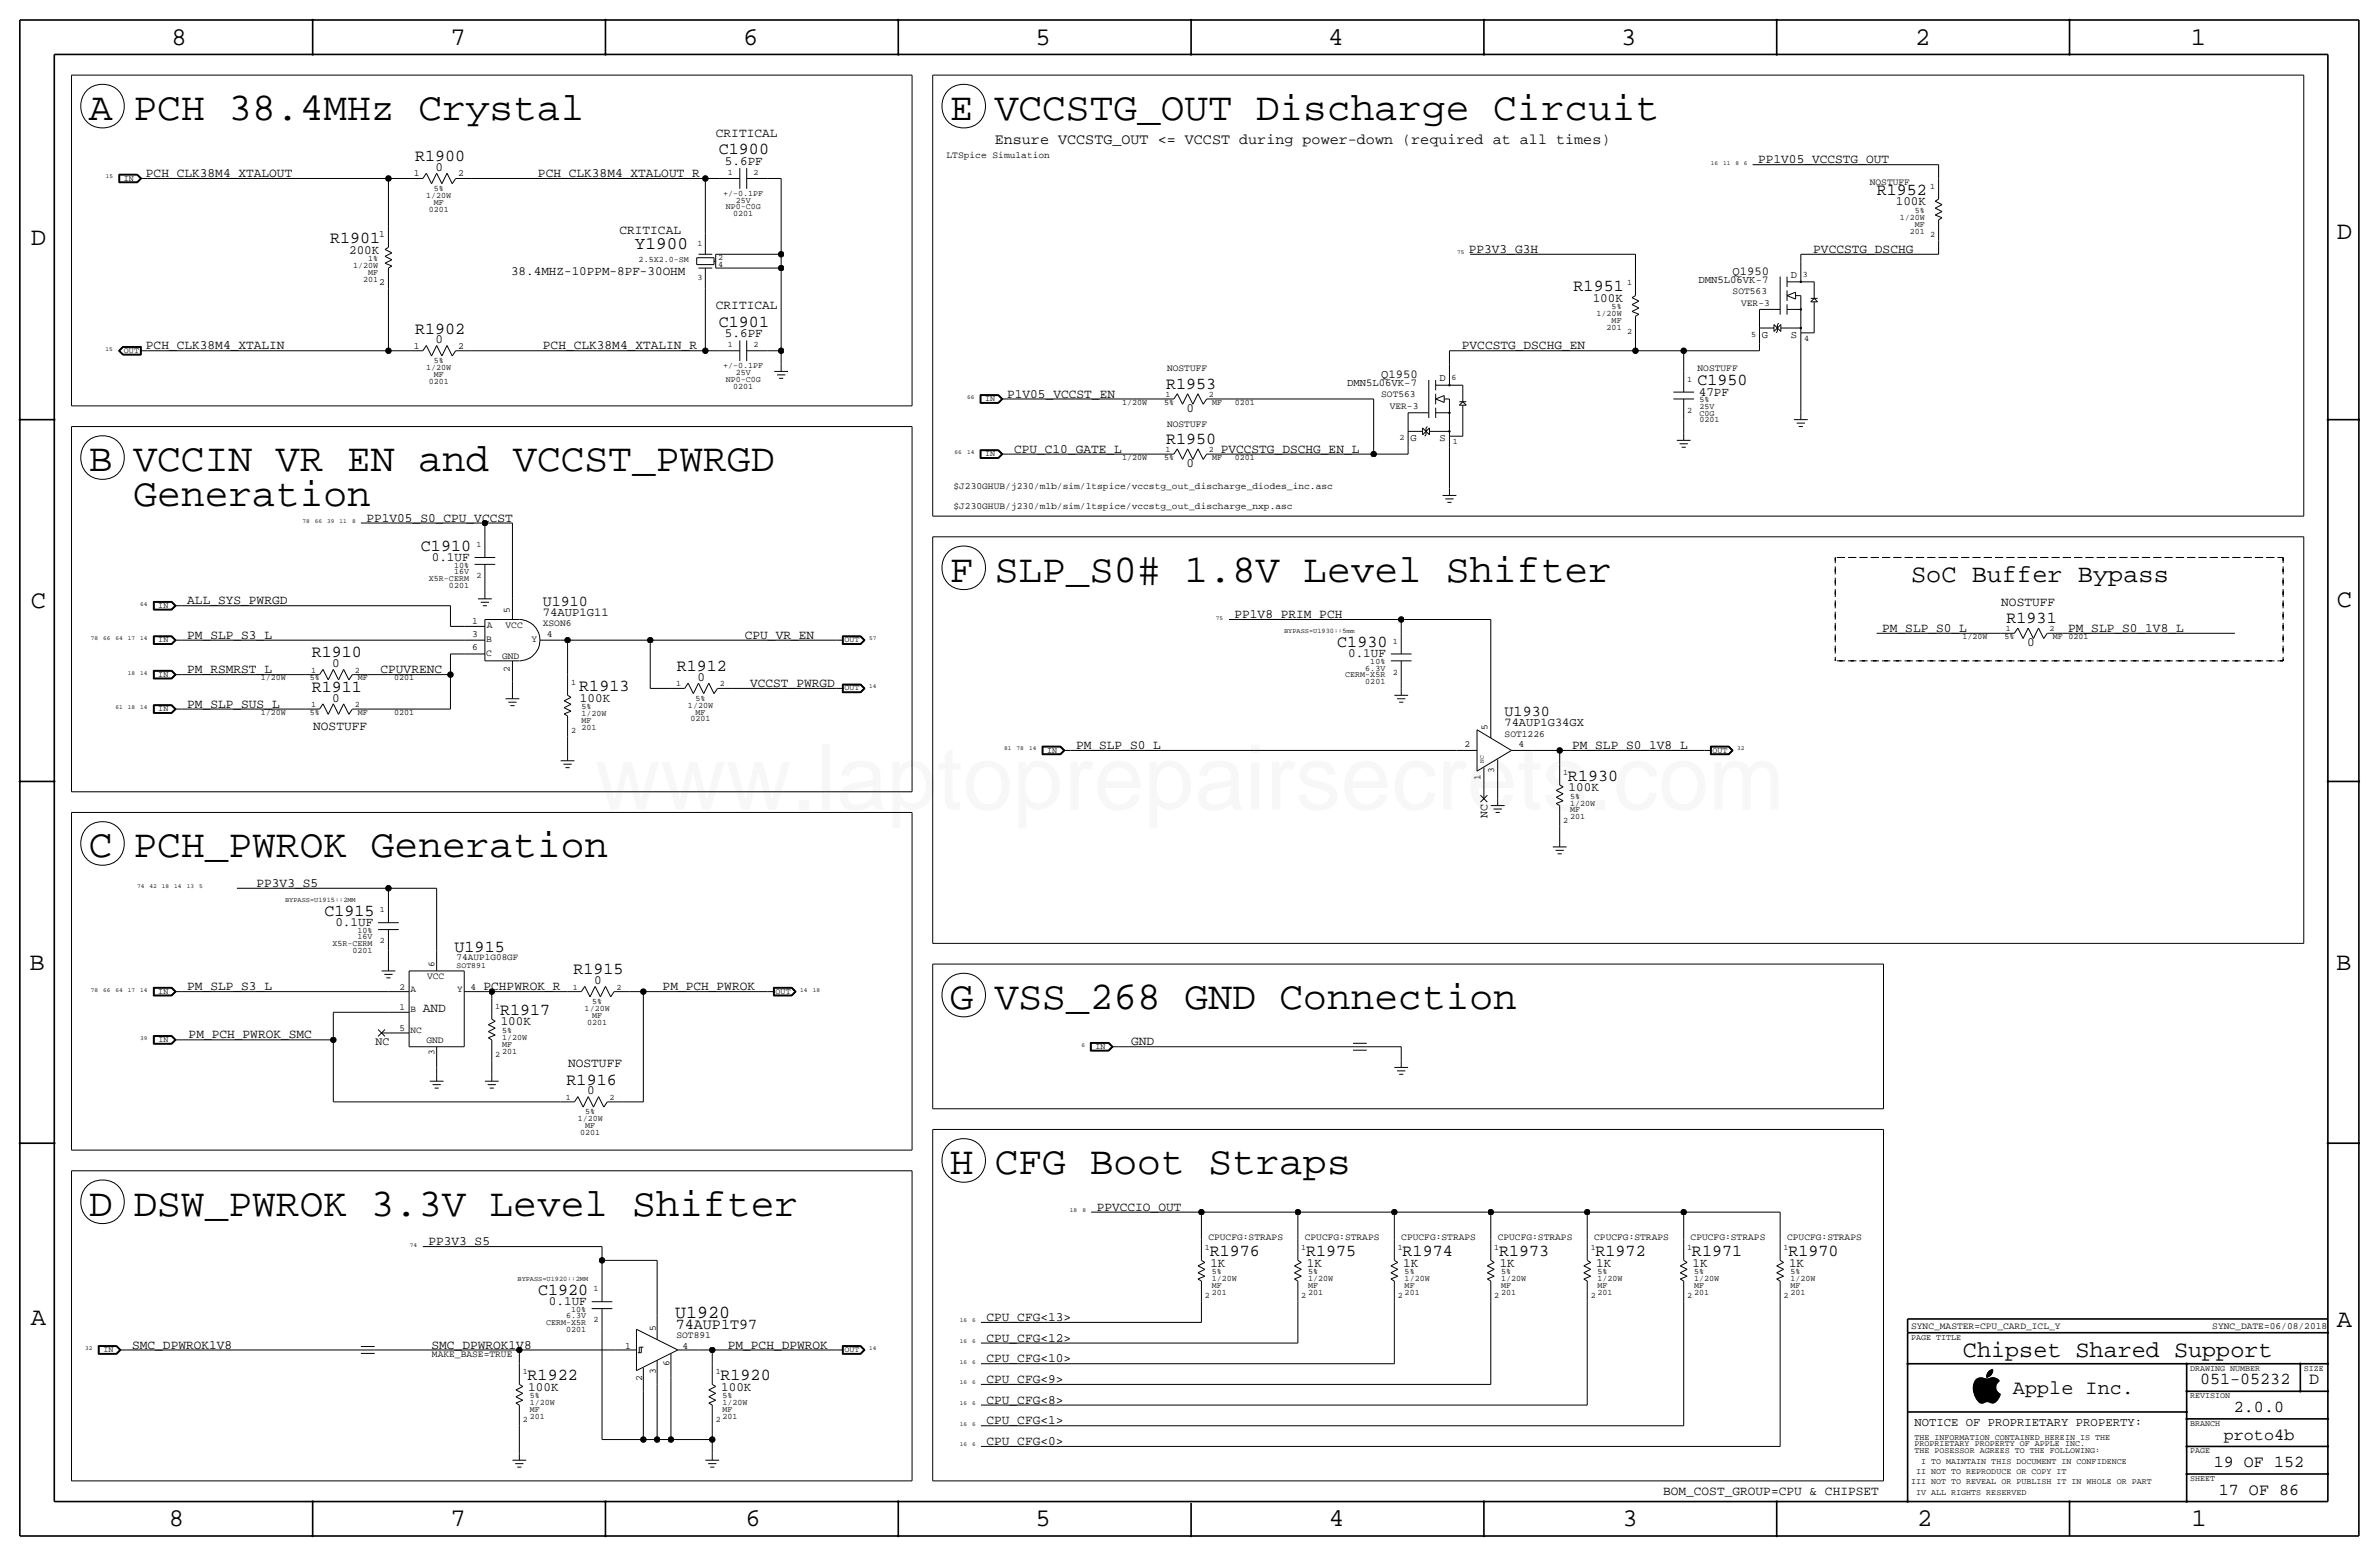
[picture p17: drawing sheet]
<svg xmlns="http://www.w3.org/2000/svg" width="877mm" height="574mm" viewBox="0 0 877 574" stroke-linecap="round" stroke-linejoin="round" font-family="sans-serif">
<defs><g id="words">
<text font-size="33.5" fill="#f00" x="219.3" y="298.4">www.laptoprepairsecrets.com</text>
<g font-size="14.6">
<text x="32.7" y="44.2">A PCH 38.4MHz Crystal</text>
<text x="350.2" y="44.2">E VCCSTG_OUT Discharge Circuit</text>
<text x="32.7" y="173.7">B VCCIN VR EN and VCCST_PWRGD</text>
<text x="49.2" y="186.4">Generation</text>
<text x="350.2" y="214.4">F SLP_S0# 1.8V Level Shifter</text>
<text x="32.7" y="316">C PCH_PWROK Generation</text>
<text x="350.2" y="371.9">G VSS_268 GND Connection</text>
<text x="350.2" y="432.8">H CFG Boot Straps</text>
<text x="32.7" y="448.1">D DSW_PWROK 3.3V Level Shifter</text>
</g>
<g font-size="9.4">
<text x="63.2" y="16.5">8</text>
<text x="166.1" y="16.5">7</text>
<text x="274" y="16.5">6</text>
<text x="381.7" y="16.5">5</text>
<text x="489.7" y="16.5">4</text>
<text x="597.6" y="16.5">3</text>
<text x="706.1" y="16.5">2</text>
<text x="807.7" y="16.5">1</text>
<text x="861.5" y="88.1">D</text>
<text x="11.4" y="90.4">D</text>
<text x="11.4" y="224.3">C</text>
<text x="861.5" y="223.8">C</text>
<text x="10.9" y="357.6">B</text>
<text x="861.3" y="357.4">B</text>
<text x="11.4" y="488.4">A</text>
<text x="861.5" y="489.2">A</text>
<text x="62.2" y="562.6">8</text>
<text x="166.1" y="562.6">7</text>
<text x="274.8" y="562.6">6</text>
<text x="381.7" y="562.6">5</text>
<text x="489.9" y="562.6">4</text>
<text x="598.1" y="562.6">3</text>
<text x="706.8" y="562.6">2</text>
<text x="807.9" y="562.6">1</text>
</g>
<text font-size="9.3" x="704.5" y="214.4">SoC Buffer Bypass</text>
<text font-size="8.6" x="723.7" y="500.1">Chipset Shared Support</text>
<text font-size="7.4" x="742.1" y="513.9">Apple Inc.</text>
<text font-size="6.8" x="248.9" y="485.9">U1920</text>
<text font-size="6.5" x="234" y="91.7">Y1900</text>
<g font-size="6.2">
<text x="153" y="59.4">R1900</text>
<text x="265" y="56.9">C1900</text>
<text x="691.9" y="71.9">R1952</text>
<text x="121.7" y="89.7">R1901</text>
<text x="580.1" y="107.4">R1951</text>
<text x="153" y="122.9">R1902</text>
<text x="265" y="120.4">C1901</text>
<text x="429.9" y="143.2">R1953</text>
<text x="625.8" y="142">C1950</text>
<text x="429.9" y="163.6">R1950</text>
<text x="155.2" y="202.9">C1910</text>
<text x="739.8" y="229.6">R1931</text>
<text x="493" y="238.5">C1930</text>
<text x="114.9" y="242.3">R1910</text>
<text x="249.5" y="247.4">R1912</text>
<text x="114.9" y="255">R1911</text>
<text x="213.6" y="254.8">R1913</text>
<text x="578.1" y="287.8">R1930</text>
<text x="119.6" y="337.6">C1915</text>
<text x="167.6" y="350.8">U1915</text>
<text x="211.4" y="359.2">R1915</text>
<text x="184.4" y="374.1">R1917</text>
<text x="208.9" y="399.8">R1916</text>
<text x="446" y="463">R1976</text>
<text x="481.5" y="463">R1975</text>
<text x="517.1" y="463">R1974</text>
<text x="552.7" y="463">R1973</text>
<text x="588.2" y="463">R1972</text>
<text x="623.8" y="463">R1971</text>
<text x="659.3" y="463">R1970</text>
<text x="198.4" y="477.3">C1920</text>
<text x="194.5" y="508.8">R1922</text>
<text x="265.6" y="508.8">R1920</text>
<text x="811.1" y="510.3">051-05232</text>
<text x="851.3" y="510.3">D</text>
<text x="823.6" y="520.4">2.0.0</text>
<text x="819.9" y="530.6">proto4b</text>
<text x="816.2" y="540.8">19 OF 152</text>
<text x="818" y="550.9">17 OF 86</text>
</g>
<g font-size="5.6">
<text x="366.7" y="53.1">Ensure VCCSTG_OUT &lt;= VCCST during power-down (required at all times)</text>
<text x="200.1" y="223.3">U1910</text>
<text x="554.7" y="263.9">U1930</text>
<text x="249.1" y="490">74AUP1T97</text>
</g>
<g font-size="4.7">
<text x="263.9" y="50.5">CRITICAL</text>
<text x="53.8" y="65.3">PCH_CLK38M4_XTALOUT</text>
<text x="160.6" y="63">0</text>
<text x="198.3" y="65.3">PCH_CLK38M4_XTALOUT_R</text>
<text x="267.3" y="60.7">5.6PF</text>
<text x="648.2" y="60.2">PP1V05_VCCSTG_OUT</text>
<text x="698.9" y="75.7">100K</text>
<text x="228.4" y="86.1">CRITICAL</text>
<text x="128.7" y="93.5">200K</text>
<text x="541.5" y="93.2">PP3V3_G3H</text>
<text x="668.5" y="93.2">PVCCSTG_DSCHG</text>
<text x="188.4" y="101.4">38.4MHZ-10PPM-8PF-30OHM</text>
<text x="587.2" y="111.3">100K</text>
<text x="263.9" y="114">CRITICAL</text>
<text x="267.3" y="124.2">5.6PF</text>
<text x="53.8" y="128.8">PCH_CLK38M4_XTALIN</text>
<text x="160.6" y="126.5">0</text>
<text x="200.2" y="128.8">PCH_CLK38M4_XTALIN_R</text>
<text x="539" y="128.8">PVCCSTG_DSCHG_EN</text>
<text x="371.3" y="146.5">P1V05_VCCST_EN</text>
<text x="626.3" y="145.8">47PF</text>
<text x="437.4" y="151.9">0</text>
<text x="373.8" y="166.9">CPU_C10_GATE_L</text>
<text x="450" y="166.9">PVCCSTG_DSCHG_EN_L</text>
<text x="437.4" y="172.2">0</text>
<text x="135.1" y="192.3">PP1V05_S0_CPU_VCCST</text>
<text x="159.2" y="206.8">0.1UF</text>
<text x="69" y="222.7">ALL_SYS_PWRGD</text>
<text x="455.1" y="227.8">PP1V8_PRIM_PCH</text>
<text x="737.8" y="223.3">NOSTUFF</text>
<text x="693.9" y="232.9">PM_SLP_S0_L</text>
<text x="762.5" y="232.9">PM_SLP_S0_1V8_L</text>
<text x="69" y="235.4">PM_SLP_S3_L</text>
<text x="274.6" y="235.4">CPU_VR_EN</text>
<text x="747.3" y="238.3">0</text>
<text x="122.5" y="245.9">0</text>
<text x="497" y="242.3">0.1UF</text>
<text x="69" y="248.1">PM_RSMRST_L</text>
<text x="140.3" y="248.1">CPUVRENC</text>
<text x="257.1" y="251">0</text>
<text x="276.5" y="253.2">VCCST_PWRGD</text>
<text x="69" y="260.8">PM_SLP_SUS_L</text>
<text x="122.5" y="258.6">0</text>
<text x="213.8" y="258.6">100K</text>
<text x="115.5" y="269">NOSTUFF</text>
<text x="396.7" y="276.1">PM_SLP_S0_L</text>
<text x="579.6" y="276.1">PM_SLP_S0_1V8_L</text>
<text x="578.3" y="291.6">100K</text>
<text x="94.6" y="326.9">PP3V3_S5</text>
<text x="123.6" y="341.4">0.1UF</text>
<text x="69" y="365">PM_SLP_S3_L</text>
<text x="178.3" y="365">PCHPWROK_R</text>
<text x="219" y="362.7">0</text>
<text x="244.3" y="365">PM_PCH_PWROK</text>
<text x="155.9" y="373.1">AND</text>
<text x="184.6" y="378">100K</text>
<text x="69.5" y="382.8">PM_PCH_PWROK_SMC</text>
<text x="417" y="385.3">GND</text>
<text x="209.5" y="393.4">NOSTUFF</text>
<text x="216.5" y="403.4">0</text>
<text x="404.3" y="446.3">PPVCCIO_OUT</text>
<text x="157.9" y="459">PP3V3_S5</text>
<text x="446.2" y="466.9">1K</text>
<text x="481.8" y="466.9">1K</text>
<text x="517.3" y="466.9">1K</text>
<text x="552.9" y="466.9">1K</text>
<text x="588.5" y="466.9">1K</text>
<text x="624" y="466.9">1K</text>
<text x="659.6" y="466.9">1K</text>
<text x="202.4" y="481.1">0.1UF</text>
<text x="363.7" y="486.9">CPU_CFG&lt;13&gt;</text>
<text x="48.7" y="497.1">SMC_DPWROK1V8</text>
<text x="159.1" y="497.1">SMC_DPWROK1V8</text>
<text x="268.3" y="497.1">PM_PCH_DPWROK</text>
<text x="363.7" y="494.5">CPU_CFG&lt;12&gt;</text>
<text x="363.7" y="502.2">CPU_CFG&lt;10&gt;</text>
<text x="363.7" y="509.8">CPU_CFG&lt;9&gt;</text>
<text x="194.8" y="512.6">100K</text>
<text x="265.9" y="512.6">100K</text>
<text x="363.7" y="517.4">CPU_CFG&lt;8&gt;</text>
<text x="363.7" y="525">CPU_CFG&lt;1&gt;</text>
<text x="363.7" y="532.6">CPU_CFG&lt;0&gt;</text>
<text x="613.1" y="550.9">BOM_COST_GROUP=CPU &amp; CHIPSET</text>
</g>
<g font-size="4.5">
<text x="638.7" y="101.4">Q1950</text>
<text x="509.1" y="139.5">Q1950</text>
<text x="200.1" y="227.1">74AUP1G11</text>
<text x="705.8" y="525.5">NOTICE OF PROPRIETARY PROPERTY:</text>
</g>
<text font-size="4.4" x="554.7" y="267.7">74AUP1G34GX</text>
<g font-size="4.3">
<text x="548.3" y="301.6" transform="rotate(-90 548.3 301.6)">NC</text>
<text x="138.5" y="385.3">NC</text>
</g>
<g font-size="3.9">
<text x="626.2" y="104.1">DMN5L06VK-7</text>
<text x="496.6" y="142.2">DMN5L06VK-7</text>
</g>
<g font-size="3.8">
<text x="660.2" y="102.4">D</text>
<text x="649.5" y="124.5">G</text>
<text x="660.2" y="124.5">S</text>
<text x="530.7" y="140.5">D</text>
<text x="520" y="162.6">G</text>
<text x="530.7" y="162.6">S</text>
</g>
<g font-size="3.5">
<text x="349" y="58.1">LTSpice Simulation</text>
<text x="152.5" y="65">1</text>
<text x="168.9" y="65">2</text>
<text x="689.3" y="68.3">NOSTUFF</text>
<text x="139.8" y="87.4">1</text>
<text x="139.8" y="105.1">2</text>
<text x="638.8" y="108.2">SOT563</text>
<text x="641.9" y="112.8">VER-3</text>
<text x="152.5" y="128.5">1</text>
<text x="168.9" y="128.5">2</text>
<text x="430.2" y="136.9">NOSTUFF</text>
<text x="625.8" y="136.9">NOSTUFF</text>
<text x="509.2" y="146.3">SOT563</text>
<text x="512.4" y="150.9">VER-3</text>
<text x="430.2" y="157.2">NOSTUFF</text>
<text x="351.5" y="180.1">$J230GHUB/j230/mlb/sim/ltspice/vccstg_out_discharge_diodes_inc.asc</text>
<text x="351.5" y="187.7">$J230GHUB/j230/mlb/sim/ltspice/vccstg_out_discharge_nxp.asc</text>
<text x="187.9" y="225.8" transform="rotate(-90 187.9 225.8)">5</text>
<text x="174.1" y="229.9">1</text>
<text x="179.5" y="231.4">A</text>
<text x="186.4" y="231.4">VCC</text>
<text x="200.1" y="230.9">XSON6</text>
<text x="174.1" y="239.5">6</text>
<text x="174.1" y="234.9">3</text>
<text x="179.3" y="236.7">B</text>
<text x="196" y="236.5">Y</text>
<text x="201.6" y="234.9">4</text>
<text x="179.3" y="241.8">C</text>
<text x="185.1" y="243.1">GND</text>
<text x="187.9" y="247.7" transform="rotate(-90 187.9 247.7)">2</text>
<text x="548.4" y="269" transform="rotate(-90 548.4 269)">5</text>
<text x="539.9" y="275.3">2</text>
<text x="554.7" y="271.5">SOT1226</text>
<text x="559.8" y="275.3">4</text>
<text x="545.8" y="287.6" transform="rotate(-90 545.8 287.6)">1</text>
<text x="550.9" y="285.1" transform="rotate(-90 550.9 285.1)">3</text>
<text x="168.4" y="353.8">74AUP1G08GF</text>
<text x="160.2" y="356.4" transform="rotate(-90 160.2 356.4)">6</text>
<text x="147.2" y="364.7">2</text>
<text x="151.3" y="365.5">A</text>
<text x="157.4" y="360.9">VCC</text>
<text x="168.6" y="365.5">Y</text>
<text x="173.4" y="364.7">4</text>
<text x="147.2" y="372.4">1</text>
<text x="151.3" y="373.1">B</text>
<text x="147.2" y="380">5</text>
<text x="151.3" y="380.7">NC</text>
<text x="157.2" y="384.5">GND</text>
<text x="160.2" y="388.9" transform="rotate(-90 160.2 388.9)">3</text>
<text x="445.5" y="456.9">CPUCFG:STRAPS</text>
<text x="481" y="456.9">CPUCFG:STRAPS</text>
<text x="516.6" y="456.9">CPUCFG:STRAPS</text>
<text x="552.2" y="456.9">CPUCFG:STRAPS</text>
<text x="587.7" y="456.9">CPUCFG:STRAPS</text>
<text x="623.3" y="456.9">CPUCFG:STRAPS</text>
<text x="658.9" y="456.9">CPUCFG:STRAPS</text>
<text x="241.8" y="490.7" transform="rotate(-90 241.8 490.7)">5</text>
<text x="704.6" y="490">SYNC_MASTER=CPU_CARD_ICL_Y</text>
<text x="815.6" y="490">SYNC_DATE=06/08/2018</text>
<text x="230.5" y="497.1">1</text>
<text x="249.4" y="493.3">SOT891</text>
<text x="251.7" y="497.1">4</text>
<text x="159.2" y="500.1">MAKE_BASE=TRUE</text>
<text x="246.8" y="503.5" transform="rotate(-90 246.8 503.5)">6</text>
<text x="236.7" y="508.8" transform="rotate(-90 236.7 508.8)">2</text>
<text x="241.8" y="506.3" transform="rotate(-90 241.8 506.3)">3</text>
</g>
<g font-size="3.1">
<text x="268.4" y="64.5">1</text>
<text x="277.8" y="64.5">2</text>
<text x="45.7" y="66.5">IN</text>
<text x="159.9" y="70.4">5%</text>
<text x="711.6" y="69.6">1</text>
<text x="157.1" y="72.9">1/20W</text>
<text x="158" y="78">0201</text>
<text x="159.9" y="75.4">MF</text>
<text x="266.6" y="72.1">+/-0.1PF</text>
<text x="267.5" y="77.2">NP0-C0G</text>
<text x="271.2" y="74.7">25V</text>
<text x="270.3" y="79.8">0201</text>
<text x="700.4" y="81">1/20W</text>
<text x="705.9" y="78.5">5%</text>
<text x="705.9" y="83.6">MF</text>
<text x="704.1" y="86.1">201</text>
<text x="711.6" y="87.4">2</text>
<text x="257.1" y="90.7">1</text>
<text x="264.7" y="95.8">2</text>
<text x="130.1" y="98.8">1/20W</text>
<text x="135.7" y="96.3">1%</text>
<text x="135.7" y="101.3">MF</text>
<text x="235.5" y="96.5">2.5X2.0-SM</text>
<text x="264.7" y="98.3">4</text>
<text x="133.8" y="103.9">201</text>
<text x="257.1" y="103.4">3</text>
<text x="599.8" y="105.2">1</text>
<text x="664.7" y="102.1">3</text>
<text x="588.6" y="116.6">1/20W</text>
<text x="594.2" y="114">5%</text>
<text x="594.2" y="119.1">MF</text>
<text x="592.3" y="121.7">201</text>
<text x="599.8" y="122.9">2</text>
<text x="645.5" y="124.2">5</text>
<text x="665.2" y="125.7">4</text>
<text x="45.7" y="130">OUT</text>
<text x="268.4" y="128">1</text>
<text x="277.8" y="128">2</text>
<text x="157.1" y="136.4">1/20W</text>
<text x="159.9" y="133.9">5%</text>
<text x="266.6" y="135.6">+/-0.1PF</text>
<text x="158" y="141.5">0201</text>
<text x="159.9" y="138.9">MF</text>
<text x="267.5" y="140.7">NP0-C0G</text>
<text x="270.3" y="143.3">0201</text>
<text x="271.2" y="138.2">25V</text>
<text x="535.1" y="140.2">6</text>
<text x="622" y="140.7">1</text>
<text x="363.2" y="147.8">IN</text>
<text x="413.7" y="149.1">1/20W</text>
<text x="429.1" y="149.1">5%</text>
<text x="429.6" y="146.3">1</text>
<text x="445.7" y="146.3">2</text>
<text x="446.9" y="149.1">MF</text>
<text x="455.2" y="149.1">0201</text>
<text x="626.6" y="148.3">5%</text>
<text x="622" y="152.1">2</text>
<text x="626.6" y="155.7">0201</text>
<text x="626.6" y="153.2">C0G</text>
<text x="626.6" y="150.6">25V</text>
<text x="429.6" y="166.6">1</text>
<text x="445.7" y="166.6">2</text>
<text x="516" y="162.3">2</text>
<text x="535.6" y="163.8">1</text>
<text x="363.2" y="168.1">IN</text>
<text x="413.7" y="169.4">1/20W</text>
<text x="429.1" y="169.4">5%</text>
<text x="446.9" y="169.4">MF</text>
<text x="455.2" y="169.4">0201</text>
<text x="175.6" y="201.7">1</text>
<text x="167.4" y="209.3">10%</text>
<text x="158.1" y="214.1">X5R-CERM</text>
<text x="167.4" y="211.6">16V</text>
<text x="175.6" y="213.1">2</text>
<text x="165.5" y="216.7">0201</text>
<text x="58.4" y="224">IN</text>
<text x="739.5" y="232.7">1</text>
<text x="755.6" y="232.7">2</text>
<text x="58.4" y="236.7">IN</text>
<text x="311.4" y="236.7">OUT</text>
<text x="513.5" y="237.2">1</text>
<text x="723.5" y="235.5">1/20W</text>
<text x="739" y="235.5">5%</text>
<text x="756.8" y="235.5">MF 0201</text>
<text x="505.2" y="244.9">10%</text>
<text x="58.4" y="249.4">IN</text>
<text x="96.2" y="250.7">1/20W</text>
<text x="114.2" y="250.7">5%</text>
<text x="114.7" y="247.9">1</text>
<text x="130.8" y="247.9">2</text>
<text x="132" y="250.7">MF</text>
<text x="145.3" y="250.7">0201</text>
<text x="495.9" y="249.7">CERM-X5R</text>
<text x="503.3" y="247.1">6.3V</text>
<text x="513.5" y="248.7">2</text>
<text x="210.5" y="252.5">1</text>
<text x="249.3" y="253">1</text>
<text x="265.4" y="253">2</text>
<text x="311.4" y="254.5">OUT</text>
<text x="503.3" y="252.2">0201</text>
<text x="58.4" y="262.1">IN</text>
<text x="96.2" y="263.4">1/20W</text>
<text x="114.2" y="263.4">5%</text>
<text x="114.7" y="260.6">1</text>
<text x="130.8" y="260.6">2</text>
<text x="132" y="263.4">MF</text>
<text x="145.3" y="263.4">0201</text>
<text x="214.3" y="263.9">1/20W</text>
<text x="214.3" y="261.4">5%</text>
<text x="253.6" y="260.9">1/20W</text>
<text x="256.4" y="263.4">MF</text>
<text x="256.4" y="258.3">5%</text>
<text x="214.3" y="269">201</text>
<text x="214.3" y="266.4">MF</text>
<text x="254.6" y="265.9">0201</text>
<text x="210.5" y="270.3">2</text>
<text x="386" y="277.4">IN</text>
<text x="631.4" y="277.4">OUT</text>
<text x="576.3" y="285.5">1</text>
<text x="578.8" y="296.9">1/20W</text>
<text x="578.8" y="299.5">MF</text>
<text x="578.8" y="294.4">5%</text>
<text x="576.3" y="303.3">2</text>
<text x="578.8" y="302">201</text>
<text x="140.1" y="336.3">1</text>
<text x="131.8" y="346.2">16V</text>
<text x="131.8" y="343.9">10%</text>
<text x="140.1" y="347.7">2</text>
<text x="122.6" y="348.7">X5R-CERM</text>
<text x="130" y="351.3">0201</text>
<text x="211.2" y="364.7">1</text>
<text x="227.3" y="364.7">2</text>
<text x="58.4" y="366.3">IN</text>
<text x="182.6" y="371.9">1</text>
<text x="218.3" y="370.1">5%</text>
<text x="286" y="366.3">OUT</text>
<text x="215.5" y="372.6">1/20W</text>
<text x="216.5" y="377.7">0201</text>
<text x="218.3" y="375.2">MF</text>
<text x="185.1" y="380.7">5%</text>
<text x="185.1" y="383.3">1/20W</text>
<text x="58.5" y="384">IN</text>
<text x="182.6" y="389.6">2</text>
<text x="185.1" y="385.8">MF</text>
<text x="185.1" y="388.4">201</text>
<text x="403.9" y="386.6">IN</text>
<text x="208.7" y="405.4">1</text>
<text x="224.7" y="405.4">2</text>
<text x="213" y="413.3">1/20W</text>
<text x="215.8" y="410.7">5%</text>
<text x="213.9" y="418.3">0201</text>
<text x="215.8" y="415.8">MF</text>
<text x="444.2" y="460.8">1</text>
<text x="479.8" y="460.8">1</text>
<text x="515.3" y="460.8">1</text>
<text x="550.9" y="460.8">1</text>
<text x="586.4" y="460.8">1</text>
<text x="622" y="460.8">1</text>
<text x="657.6" y="460.8">1</text>
<text x="446.7" y="469.6">5%</text>
<text x="446.7" y="472.2">1/20W</text>
<text x="482.3" y="469.6">5%</text>
<text x="482.3" y="472.2">1/20W</text>
<text x="517.9" y="469.6">5%</text>
<text x="517.9" y="472.2">1/20W</text>
<text x="553.4" y="472.2">1/20W</text>
<text x="553.4" y="469.6">5%</text>
<text x="589" y="472.2">1/20W</text>
<text x="589" y="469.6">5%</text>
<text x="624.5" y="472.2">1/20W</text>
<text x="624.5" y="469.6">5%</text>
<text x="660.1" y="469.6">5%</text>
<text x="660.1" y="472.2">1/20W</text>
<text x="218.8" y="476">1</text>
<text x="444.2" y="478.5">2</text>
<text x="446.7" y="474.7">MF</text>
<text x="446.7" y="477.3">201</text>
<text x="479.8" y="478.5">2</text>
<text x="482.3" y="477.3">201</text>
<text x="482.3" y="474.7">MF</text>
<text x="515.3" y="478.5">2</text>
<text x="517.9" y="474.7">MF</text>
<text x="517.9" y="477.3">201</text>
<text x="550.9" y="478.5">2</text>
<text x="553.4" y="477.3">201</text>
<text x="553.4" y="474.7">MF</text>
<text x="586.4" y="478.5">2</text>
<text x="589" y="474.7">MF</text>
<text x="589" y="477.3">201</text>
<text x="622" y="478.5">2</text>
<text x="624.5" y="474.7">MF</text>
<text x="624.5" y="477.3">201</text>
<text x="657.6" y="478.5">2</text>
<text x="660.1" y="477.3">201</text>
<text x="660.1" y="474.7">MF</text>
<text x="208.7" y="485.9">6.3V</text>
<text x="210.6" y="483.6">10%</text>
<text x="201.3" y="488.4">CERM-X5R</text>
<text x="208.7" y="491">0201</text>
<text x="218.8" y="487.4">2</text>
<text x="704.5" y="493.8">PAGE TITLE</text>
<text x="38.2" y="498.3">IN</text>
<text x="311.4" y="498.3">OUT</text>
<text x="192.7" y="506.5">1</text>
<text x="263.9" y="506.5">1</text>
<text x="807.4" y="505.2">DRAWING NUMBER</text>
<text x="849.3" y="505.2">SIZE</text>
<text x="195.3" y="515.4">5%</text>
<text x="266.4" y="515.4">5%</text>
<text x="807.4" y="515.4">REVISION</text>
<text x="195.3" y="517.9">1/20W</text>
<text x="195.3" y="520.4">MF</text>
<text x="266.4" y="520.4">MF</text>
<text x="266.4" y="517.9">1/20W</text>
<text x="192.7" y="524.3">2</text>
<text x="195.3" y="523">201</text>
<text x="263.9" y="524.3">2</text>
<text x="266.4" y="523">201</text>
<text x="807.4" y="525.5">BRANCH</text>
<text x="705.8" y="533.1">PROPRIETARY PROPERTY OF APPLE INC.</text>
<text x="705.8" y="530.6">THE INFORMATION CONTAINED HEREIN IS THE</text>
<text x="705.8" y="535.7">THE POSESSOR AGREES TO THE FOLLOWING:</text>
<text x="708.2" y="539.5">I TO MAINTAIN THIS DOCUMENT IN CONFIDENCE</text>
<text x="807.4" y="535.7">PAGE</text>
<text x="706.4" y="543.3">II NOT TO REPRODUCE OR COPY IT</text>
<text x="807.4" y="545.8">SHEET</text>
<text x="704.5" y="547.1">III NOT TO REVEAL OR PUBLISH IT IN WHOLE OR PART</text>
<text x="706.4" y="550.9">IV ALL RIGHTS RESERVED</text>
</g>
<text font-size="3" x="168.4" y="356.6">SOT891</text>
<g font-size="2.6">
<text x="473.4" y="233.4">BYPASS=U1930::5mm</text>
<text x="105.1" y="332.5">BYPASS=U1915::2MM</text>
<text x="190.8" y="472.2">BYPASS=U1920::2MM</text>
</g>
<g font-size="2.3">
<text x="39" y="65.8">15</text>
<text x="630.7" y="60.7">16</text>
<text x="635.3" y="60.7">11</text>
<text x="639.8" y="60.7">8</text>
<text x="642.9" y="60.7">6</text>
<text x="537.2" y="93.7">75</text>
<text x="38.9" y="129.3">15</text>
<text x="356.5" y="147.1">66</text>
<text x="351.9" y="167.4">66</text>
<text x="356.5" y="167.4">14</text>
<text x="111.5" y="192.8">78</text>
<text x="116.1" y="192.8">66</text>
<text x="120.6" y="192.8">39</text>
<text x="125.2" y="192.8">11</text>
<text x="129.8" y="192.8">8</text>
<text x="51.7" y="223.3">64</text>
<text x="448.3" y="228.3">75</text>
<text x="33.4" y="236">78</text>
<text x="38" y="236">66</text>
<text x="42.6" y="236">64</text>
<text x="47.1" y="236">17</text>
<text x="51.7" y="236">14</text>
<text x="320.4" y="236">57</text>
<text x="47.1" y="248.7">18</text>
<text x="51.7" y="248.7">14</text>
<text x="320.4" y="253.7">14</text>
<text x="42.6" y="261.4">61</text>
<text x="47.1" y="261.4">18</text>
<text x="51.7" y="261.4">14</text>
<text x="370.2" y="276.6">81</text>
<text x="374.8" y="276.6">78</text>
<text x="379.4" y="276.6">14</text>
<text x="547.1" y="281.2" transform="rotate(-90 547.1 281.2)">NC</text>
<text x="640.5" y="276.6">32</text>
<text x="50.5" y="327.4">74</text>
<text x="55.1" y="327.4">42</text>
<text x="59.7" y="327.4">18</text>
<text x="64.3" y="327.4">14</text>
<text x="68.8" y="327.4">13</text>
<text x="73.4" y="327.4">5</text>
<text x="33.4" y="365.5">78</text>
<text x="38" y="365.5">66</text>
<text x="42.6" y="365.5">64</text>
<text x="47.1" y="365.5">17</text>
<text x="51.7" y="365.5">14</text>
<text x="295" y="365.5">14</text>
<text x="299.6" y="365.5">18</text>
<text x="51.7" y="383.3">39</text>
<text x="398.7" y="385.8">6</text>
<text x="394.5" y="446.8">18</text>
<text x="399" y="446.8">8</text>
<text x="151.1" y="459.5">74</text>
<text x="353.8" y="487.4">16</text>
<text x="358.4" y="487.4">6</text>
<text x="31.4" y="497.6">32</text>
<text x="320.4" y="497.6">14</text>
<text x="353.8" y="495">16</text>
<text x="358.4" y="495">6</text>
<text x="353.8" y="502.7">16</text>
<text x="358.4" y="502.7">6</text>
<text x="353.8" y="510.3">16</text>
<text x="358.4" y="510.3">6</text>
<text x="353.8" y="517.9">16</text>
<text x="358.4" y="517.9">6</text>
<text x="353.8" y="525.5">16</text>
<text x="358.4" y="525.5">6</text>
<text x="353.8" y="533.1">16</text>
<text x="358.4" y="533.1">6</text>
</g>
</g></defs>
<g fill="none" stroke="#000" stroke-width=".37">
<path d="M26.4 27.7h309.8zM26.4 27.7v121.9zM336.2 27.7v121.9zM343.9 27.7h505.4zM343.9 27.7v162.5zM849.3 27.7v162.5zM43.8 64.2h6.8zM43.8 64.2v3.2zM43.8 67.4h6.8zM43.9 64.3h6.7zM43.9 64.3v3zM43.9 67.3h6.7z"/>
<path d="M44 64.4v2.8zM44 67.2h6.5zM44 64.4h6.5zM44.1 64.5h6.4zM44.1 64.5v2.6zM44.1 67.1h6.4zM50.5 64.5l1.3 1.3zM50.5 67.2l1.4-1.4zM50.5 64.4l1.4 1.4zM50.6 67.3l1.5-1.5zM50.6 64.3l1.5 1.5zM50.6 67.4l1.6-1.6z"/>
<path d="M50.6 64.2l1.6 1.6zM51.8 65.8l-1.3 1.3zM51.8 65.8h2.5zM54.3 65.8h88.9zM143.2 65.8h7.6zM143.2 65.8v17.8zM150.8 65.8h5.1zM157.2 63.9l-1.3 1.9zM157.2 63.9l1.9 3.8zM161 63.9l-1.9 3.8zM161 63.9l1.9 3.8zM164.8 63.9l1.9 3.8z"/>
<path d="M164.8 63.9l-1.9 3.8zM168 65.8l-1.3 1.9zM168 65.8h5.7zM173.7 65.8h86.3zM260 65.8v20.3zM260 65.8h5.1zM265.1 65.8h7.6zM272.7 62v7.6zM275.3 65.8h7.6zM275.3 62v7.6zM282.9 65.8h5.1zM288 65.8v27.9z"/>
<path d="M646.1 60.7h68.6zM713.4 74.2l1.3-.8zM713.4 79.2l2.6 1.1zM713.4 76.7l2.6 1.3zM713.4 74.2l2.6 1.2zM713.4 79.2l2.6-1.2zM713.4 76.7l2.6-1.3zM714.7 60.7v5.1zM714.7 65.8v7.6zM141.9 97l2.6 1zM141.9 94.5l2.6 1.3zM141.9 91.9l2.6 1.3z"/>
<path d="M141.9 91.9l1.3-.7zM141.9 97l2.6-1.2zM141.9 94.5l2.6-1.3zM143.2 98.8v7.6zM143.2 83.6v7.6zM143.2 98.8l1.3-.8zM256.8 95h6.4zM256.8 95v2.5zM256.8 97.5h6.4zM257.5 98.8h5.1zM257.5 93.7h5.1zM260 86.1v7.6z"/>
<path d="M260 98.8v7.6zM263.2 96.3h.7zM263.2 95v2.5zM263.9 93.7h3.8zM263.9 98.8h3.8zM263.9 93.7v5.1zM267.7 98.8h20.3zM267.7 93.7h20.3zM288 98.8v30.5zM288 93.7v5.1zM542 93.7h60.9zM602.9 93.7v7.6z"/>
<path d="M663.9 93.7v2.6zM663.9 93.7h50.8zM663.9 96.3v7.6zM714.7 88.6v5.1zM714.7 81v7.6zM714.7 81l1.3-.7zM143.2 106.4v22.9zM260 106.4v22.9zM601.7 114.8l2.5-1.3zM601.7 112.3l2.5-1.3zM601.7 109.7l1.2-.7zM601.7 114.8l2.5 1z"/>
<path d="M601.7 112.3l2.5 1.2zM601.7 109.7l2.5 1.3zM602.9 116.6l1.3-.8zM602.9 116.6v7.6zM602.9 101.3v7.7zM648.7 114h7.6zM648.7 114v6.9zM654 119.6l2.5 2.6zM654 119.6v2.6zM655.3 119.6v2.6zM655.3 119.6l.5-.5zM656.3 102v14z"/>
<path d="M656.5 119.6l-2.5 2.6zM656.5 119.6v2.6zM658.8 103.9h10zM658.8 114h5.1zM658.8 109l3.2-1.3zM658.8 109l3.2 1.2zM658.8 107v3.9zM658.8 102v3.8zM658.8 112.2v3.8zM662 109h1.9zM662 107.7v2.5zM663.9 109v13.6z"/>
<path d="M667.6 111.3h2.5zM667.6 110h2.5zM668.8 110l1.3 1.3zM668.8 110l-1.2 1.3zM668.8 103.9v6.1zM668.8 111.3v11.4zM43.7 129.3l1.6-1.6zM43.7 129.3l1.6 1.6zM43.8 129.3l1.5 1.5zM44 129.3l1.4 1.4zM44 129.3l1.4-1.4zM44.1 129.3l1.3 1.3z"/>
<path d="M45.3 127.7h6.8zM45.3 130.9h6.8zM45.3 130.8h6.7zM45.3 127.8h6.7zM45.3 127.8l-1.5 1.5zM45.4 127.9h6.5zM45.4 130.7h6.5zM45.4 128h6.4zM45.4 130.6h6.4zM45.4 128l-1.3 1.3zM51.8 128v2.6zM51.8 129.3h2.5z"/>
<path d="M51.9 127.9v2.8zM52 127.8v3zM52.1 127.7v3.2zM54.3 129.3h88.9zM143.2 129.3h7.6zM150.8 129.3h5.1zM157.2 127.4l-1.3 1.9zM157.2 127.4l1.9 3.8zM161 127.4l-1.9 3.8zM161 127.4l1.9 3.8zM164.8 127.4l1.9 3.8zM164.8 127.4l-1.9 3.8z"/>
<path d="M168 129.3l-1.3 1.9zM168 129.3h5.7zM173.7 129.3h86.3zM260 129.3h5.1zM265.1 129.3h7.6zM272.7 125.5v7.6zM275.3 129.3h7.6zM275.3 125.5v7.6zM282.9 129.3h5.1zM285.4 136.9h5.1zM286.5 138.2h3zM287.2 139.4h1.5z"/>
<path d="M288 129.3v5.1zM288 134.4v2.5zM534.4 129.3v5.1zM534.4 129.3h68.5zM534.4 134.4v7.6zM602.9 129.3h17.8zM602.9 124.2v5.1zM620.7 129.3h28zM620.7 129.3v7.6zM620.7 136.9v7.6zM648.7 120.9h5.3zM648.7 126.7v2.6z"/>
<path d="M648.7 121v5.7zM648.7 121h.1M654.8 122.7l.5-.5zM656.5 120.9h7.4zM663.9 126.7v25.4zM663.9 122.7h4.9zM663.9 122.7v4zM663.9 122.7h.1M26.4 149.6h309.8zM26.4 157.2h309.8zM26.4 157.2v134.6zM336.2 157.2v134.6z"/>
<path d="M361.3 145.5v3.1zM361.3 148.6h6.8zM361.3 145.5h6.8zM361.4 145.6h6.7zM361.4 145.6v2.9zM361.4 148.5h6.7zM361.5 145.7h6.5zM361.5 145.7v2.7zM361.5 148.4h6.5zM361.6 145.8h6.4zM361.6 145.8v2.5zM361.6 148.3h6.4z"/>
<path d="M368 145.8l1.3 1.3zM368 148.3l1.3-1.2zM368 148.4l1.4-1.3zM368 145.7l1.4 1.4zM368.1 148.5l1.5-1.4zM368.1 145.6l1.5 1.5zM368.1 145.5l1.6 1.6zM368.1 148.6l1.6-1.5zM369.3 147.1h2.5zM371.8 147.1h55.9zM427.7 147.1h5.1zM434 145.1l2 3.9z"/>
<path d="M434 145.1l-1.2 2zM437.8 145.1l-1.8 3.9zM437.8 145.1l2 3.9zM441.7 145.1l-1.9 3.9zM441.7 145.1l1.9 3.9zM444.9 147.1h5.6zM444.9 147.1l-1.3 1.9zM450.5 147.1h55.9zM506.4 147.1v20.3zM519.1 159h5.4zM519.1 152.1h7.6zM519.1 159.1v5.7z"/>
<path d="M519.1 152.1v6.9zM519.1 159.1h.1M524.5 157.7l2.5 2.6zM524.5 157.7v2.6zM525.7 157.7v2.6zM525.7 157.7l.5-.5zM526.7 140.1v14zM527 157.7l-2.5 2.6zM527 159h7.4zM527 157.7v2.6zM529.3 142h10zM529.3 152.1h5.1z"/>
<path d="M529.3 147.1l3.1-1.3zM529.3 147.1l3.1 1.2zM529.3 145.1v3.9zM529.3 140.1v3.8zM529.3 150.3v3.8zM532.4 147.1h2zM532.4 145.8v2.5zM534.4 147.1v13.6zM538 149.4l1.3-1.3zM538 148.1h2.6zM538 149.4h2.6zM539.3 142v6.1z"/>
<path d="M539.3 149.4v11.4zM539.3 148.1l1.3 1.3zM616.9 147.1h7.6zM616.9 144.5h7.6zM620.7 154.7v5.1zM620.7 159.8v2.5zM620.7 147.1v7.6zM661.4 154.7h5zM662.4 156h3zM663.1 157.2h1.6zM663.9 152.1v2.6zM361.3 165.8v3.2z"/>
<path d="M361.3 169h6.8zM361.3 165.8h6.8zM361.4 165.9h6.7zM361.4 165.9v3zM361.4 168.9h6.7zM361.5 166h6.5zM361.5 166v2.8zM361.5 168.8h6.5zM361.6 166.1h6.4zM361.6 166.1v2.6zM361.6 168.7h6.4zM368 166.1l1.3 1.3z"/>
<path d="M368 168.7l1.3-1.3zM368 168.8l1.4-1.4zM368 166l1.4 1.4zM368.1 168.9l1.5-1.5zM368.1 165.9l1.5 1.5zM368.1 165.8l1.6 1.6zM368.1 169l1.6-1.6zM369.3 167.4h2.5zM371.8 167.4h55.9zM427.7 167.4h5.1zM434 165.5l2 3.8zM434 165.5l-1.2 1.9z"/>
<path d="M437.8 165.5l-1.8 3.8zM437.8 165.5l2 3.8zM441.7 165.5l-1.9 3.8zM441.7 165.5l1.9 3.8zM444.9 167.4h5.6zM444.9 167.4l-1.3 1.9zM450.5 167.4h55.9zM506.4 167.4h12.7zM519.1 164.8v2.6zM525.7 160.3l-.5 .5zM534.4 164.8v15.3zM534.4 160.8h4.9z"/>
<path d="M534.4 160.8v4zM534.4 160.8h.1M618.2 162.3h5.1zM619.2 163.6h3.1zM620 164.8h1.5zM133 192.8h45.8zM178.8 192.8h10.1zM178.8 192.8v5.1zM178.8 197.9v7.6zM188.9 192.8v27.9zM343.9 197.9h505.4zM343.9 197.9v149.8z"/>
<path d="M343.9 190.2h505.4zM531.8 182.6h5.1zM532.8 183.9h3.1zM533.6 185.2h1.5zM534.4 180.1v2.5zM849.3 197.9v149.8zM175 208h7.6zM175 205.5h7.6zM178.8 215.6v2.6zM178.8 208v7.6zM178.8 218.2v2.5zM56.5 234.4h6.8z"/>
<path d="M56.5 221.7h6.8zM56.5 234.4v3.1zM56.5 237.5h6.8zM56.5 221.7v3.1zM56.5 224.8h6.8zM56.6 234.5h6.7zM56.6 221.8h6.7zM56.6 234.5v2.9zM56.6 237.4h6.7zM56.6 221.8v2.9zM56.6 224.7h6.7zM56.7 234.6h6.5z"/>
<path d="M56.7 221.9h6.5zM56.7 234.6v2.7zM56.7 237.3h6.5zM56.7 221.9v2.7zM56.7 224.6h6.5zM56.8 234.7h6.4zM56.8 234.7v2.5zM56.8 237.2h6.4zM56.8 222h6.4zM56.8 222v2.5zM56.8 224.5h6.4zM63.2 234.7l1.3 1.3z"/>
<path d="M63.2 222l1.3 1.3zM63.2 237.2l1.3-1.2zM63.2 224.5l1.3-1.2zM63.2 237.3l1.4-1.3zM63.2 224.6l1.4-1.3zM63.2 234.6l1.4 1.4zM63.2 221.9l1.4 1.4zM63.3 237.4l1.5-1.4zM63.3 224.7l1.5-1.4zM63.3 234.5l1.5 1.5zM63.3 221.8l1.5 1.5zM63.3 237.5l1.6-1.5z"/>
<path d="M63.3 224.8l1.6-1.5zM63.3 234.4l1.6 1.6zM63.3 221.7l1.6 1.6zM64.5 236h2.5zM64.5 223.3h2.5zM67 223.3h99.1zM67 236h104.1zM166.1 223.3v7.6zM166.1 230.9h5zM171.1 230.9h7.7zM171.1 236h7.7zM176.2 220.7h5.1z"/>
<path d="M177.2 222h3.1zM178 223.3h1.5zM178.8 228.3h12.7zM178.8 228.3v15.3zM188.9 220.7v7.6zM191.5 228.3a7.6 7.6 0 0 1 7.5 7.6 7.6 7.6 0 0 1-7.4 7.7M199.1 236h7.6zM206.7 236h2.5zM209.2 236v12.7zM209.2 236h30.5zM239.7 236h68.6zM239.7 236v17.7z"/>
<path d="M308.3 236h2.5zM310.5 237.5h6.8zM310.5 234.4v3.1zM310.5 234.4h6.8zM310.6 234.5v2.9zM310.6 237.4h6.7zM310.6 234.5h6.7zM310.7 234.6v2.7zM310.7 237.3h6.5zM310.7 234.6h6.5zM310.8 234.7h6.4zM310.8 234.7v2.5z"/>
<path d="M310.8 237.2h6.4zM317.2 237.2l1.3-1.2zM317.2 234.7l1.3 1.3zM317.2 237.3l1.4-1.3zM317.2 234.6l1.4 1.4zM317.3 234.5l1.5 1.5zM317.3 237.4l1.5-1.4zM317.3 234.4l1.6 1.6zM317.3 237.5l1.6-1.5zM453.1 228.3h63.5zM516.6 228.3h33zM516.6 228.3v5.1z"/>
<path d="M516.6 233.4v7.6zM549.6 228.3v35.6zM691.8 233.4h45.8zM737.6 233.4h5zM743.9 231.5l-1.3 1.9zM743.9 231.5l1.9 3.9zM747.7 231.5l-1.9 3.9zM747.7 231.5l2 3.9zM751.5 231.5l-1.8 3.9zM751.5 231.5l2 3.9zM754.7 233.4h5.7zM754.7 233.4l-1.2 2z"/>
<path d="M760.4 233.4h63.5zM56.5 259.8h6.8zM56.5 247.1h6.8zM56.5 259.8v3.1zM56.5 247.1v3.1zM56.5 250.2h6.8zM56.6 259.9h6.7zM56.6 247.2h6.7zM56.6 259.9v2.9zM56.6 247.2v2.9zM56.6 250.1h6.7zM56.7 260h6.5z"/>
<path d="M56.7 247.3h6.5zM56.7 260v2.7zM56.7 247.3v2.7zM56.7 250h6.5zM56.8 247.4h6.4zM56.8 247.4v2.5zM56.8 249.9h6.4zM63.2 247.4l1.3 1.3zM63.2 249.9l1.3-1.2zM63.2 250l1.4-1.3zM63.2 260l1.4 1.4zM63.2 247.3l1.4 1.4z"/>
<path d="M63.3 250.1l1.5-1.4zM63.3 259.9l1.5 1.5zM63.3 247.2l1.5 1.5zM63.3 250.2l1.6-1.5zM63.3 259.8l1.6 1.6zM63.3 247.1l1.6 1.6zM64.5 248.7h2.5zM67 248.7h45.7zM112.7 248.7h5.1zM119.1 259.4l-1.3 2zM119.1 246.7l-1.3 2zM119.1 259.4l1.9 3.9z"/>
<path d="M119.1 246.7l1.9 3.9zM122.9 259.4l-1.9 3.9zM122.9 246.7l-1.9 3.9zM122.9 259.4l1.9 3.9zM122.9 246.7l1.9 3.9zM126.7 259.4l1.9 3.9zM126.7 246.7l1.9 3.9zM126.7 259.4l-1.9 3.9zM126.7 246.7l-1.9 3.9zM129.9 248.7l-1.3 1.9zM129.9 248.7h5.7zM135.6 248.7h30.5z"/>
<path d="M166.1 241h5zM166.1 248.7v12.7zM166.1 241v7.7zM171.1 241h7.7zM178.8 243.6h12.7zM186.4 257.6h5.1zM187.4 258.8h3zM188.9 251.2v3.8zM188.9 243.6v7.6zM188.9 255v2.6zM208 258.3l2.5 1.3zM208 258.3l2.5-1.3z"/>
<path d="M209.2 248.7v7.6zM209.2 256.3l1.3 .7zM239.7 253.7h7.6zM247.3 253.7h5.1zM253.7 251.8l1.9 3.9zM253.7 251.8l-1.3 1.9zM257.5 251.8l-1.9 3.9zM257.5 251.8l1.9 3.9zM261.3 251.8l-1.9 3.9zM261.3 251.8l1.9 3.9zM264.5 253.7h5.7zM264.5 253.7l-1.3 2z"/>
<path d="M270.2 253.7h38.1zM308.3 253.7h2.5zM310.5 255.3h6.8zM310.5 252.2v3.1zM310.5 252.2h6.8zM310.6 252.3v2.9zM310.6 255.2h6.7zM310.6 252.3h6.7zM310.7 252.4v2.7zM310.7 255.1h6.5zM310.7 252.4h6.5zM310.8 252.5h6.4z"/>
<path d="M310.8 252.5v2.5zM310.8 255h6.4zM317.2 252.5l1.3 1.2zM317.2 255.1l1.4-1.4zM317.2 252.4l1.4 1.3zM317.3 252.3l1.5 1.4zM317.3 255.2l1.5-1.5zM317.3 252.2l1.6 1.5zM317.3 255.3l1.6-1.6zM318.5 253.7l-1.3 1.3zM512.8 241h7.6zM512.8 243.6h7.6z"/>
<path d="M514 256.3h5.1zM515.1 257.6h3zM515.8 258.8h1.5zM516.6 251.2v2.5zM516.6 253.7v2.6zM516.6 243.6v7.6zM56.5 262.9h6.8zM56.6 262.8h6.7zM56.7 262.7h6.5zM56.8 260.1h6.4zM56.8 260.1v2.5zM56.8 262.6h6.4z"/>
<path d="M63.2 260.1l1.3 1.3zM63.2 262.6l1.3-1.2zM63.2 262.7l1.4-1.3zM63.3 262.9l1.6-1.5zM64.5 261.4h2.5zM64.8 261.4l-1.5 1.4zM67 261.4h45.7zM112.7 261.4h5.1zM129.9 261.4l-1.3 1.9zM129.9 261.4h5.7zM135.6 261.4h30.5zM188.2 260.1h1.5z"/>
<path d="M208 263.1l1.2 .8zM208 260.9l2.5 1.2zM208 263.1l2.5-1zM208 260.9l2.5-1.3zM209.2 271.5v6.4zM209.2 277.9v2.5zM209.2 263.9v7.6zM384.2 275v3.2zM384.2 278.2h6.8zM384.2 275h6.8zM384.3 275.1h6.7zM384.3 275.1v3z"/>
<path d="M384.3 278.1h6.7zM384.4 275.2h6.5zM384.4 275.2v2.8zM384.4 278h6.5zM384.5 275.3h6.4zM384.5 275.3v2.6zM384.5 277.9h6.4zM390.9 277.9l1.2-1.3zM390.9 275.3l1.2 1.3zM390.9 278l1.4-1.4zM390.9 275.2l1.4 1.4zM391 278.1l1.4-1.5z"/>
<path d="M391 275.1l1.4 1.5zM391 275l1.6 1.6zM391 278.2l1.6-1.6zM392.1 276.6h2.6zM394.7 276.6h142.2zM536.9 276.6h7.6zM544.5 269l12.7 7.6zM544.5 269v15.2zM549.6 263.9v8.1zM552.1 279.9v6.9zM557.2 276.6h7.6zM564.8 276.6h10.2z"/>
<path d="M575 276.6v5.1zM575 276.6h53.3zM628.3 276.6h2.6zM630.6 278.2h6.8zM630.6 275v3.2zM630.6 275h6.8zM630.7 275.1h6.6zM630.7 275.1v3zM630.7 278.1h6.6zM630.8 275.2h6.5zM630.8 275.2v2.8zM630.8 278h6.5z"/>
<path d="M630.9 275.3h6.3zM630.9 275.3v2.6zM630.9 277.9h6.3zM637.2 275.3l1.3 1.3zM637.2 277.9l1.3-1.3zM637.3 275.2l1.4 1.4zM637.3 278.1l1.5-1.5zM637.3 275.1l1.5 1.5zM637.4 275l1.6 1.6zM638.7 276.6l-1.4 1.4zM639 276.6l-1.6 1.6zM26.4 291.8h309.8z"/>
<path d="M26.4 299.5h309.8zM26.4 299.5v124.4zM206.7 280.4h5.1zM207.7 281.7h3.1zM208.5 283h1.5zM336.2 299.5v124.4zM544.5 284.2l12.7-7.6zM545.8 293.1l2.5 2.6zM545.8 295.7l2.5-2.6zM547.1 289.3v5.1zM547.1 283v6.3zM549.6 296.9h5.1z"/>
<path d="M550.6 298.2h3.1zM551.4 299.5h1.5zM552.1 286.8v7.6zM552.1 294.4v2.5zM573.7 296.2l1.3 .7zM573.7 293.9l2.6 1.2zM573.7 291.3l2.6 1.3zM573.7 296.2l2.6-1.1zM573.7 293.9l2.6-1.3zM573.7 291.3l2.6-1.2zM575 296.9v7.6zM575 281.7v7.6z"/>
<path d="M575 289.3l1.3 .8zM572.5 312.2h5zM573.5 313.4h3zM574.2 314.7h1.6zM575 304.5v5.1zM575 309.6v2.6zM87.3 327.4h55.9zM143.2 327.4h17.8zM143.2 327.4v5.1zM143.2 332.5v7.6zM161 327.4v22.9zM139.4 342.6h7.6z"/>
<path d="M139.4 340.1h7.6zM140.7 357.9h5zM141.7 359.2h3zM143.2 350.3v5zM143.2 342.6v7.7zM143.2 355.3v2.6zM150.8 357.9h20.3zM150.8 357.9v27.9zM161 350.3v7.6zM171.1 357.9v27.9zM343.9 355.3h350.5zM343.9 355.3v53.4z"/>
<path d="M343.9 347.7h505.4zM694.4 355.3v53.4zM56.5 363.9h6.8zM56.5 363.9v3.2zM56.5 367.1h6.8zM56.6 364h6.7zM56.6 364v3zM56.6 367h6.7zM56.7 364.1h6.5zM56.7 364.1v2.8zM56.7 366.9h6.5zM56.8 364.2h6.4z"/>
<path d="M56.8 364.2v2.6zM56.8 366.8h6.4zM63.2 364.2l1.3 1.3zM63.2 366.8l1.3-1.3zM63.2 366.9l1.4-1.4zM63.2 364.1l1.4 1.4zM63.3 364l1.5 1.5zM63.3 367.1l1.6-1.6zM63.3 363.9l1.6 1.6zM64.5 365.5h2.5zM64.8 365.5l-1.5 1.5zM67 365.5h76.2z"/>
<path d="M122.9 373.1v10.2zM122.9 373.1h20.3zM139.4 379.5l2.5 2.5zM142.4 360.4h1.6zM143.2 365.5h7.6zM143.2 373.1h7.6zM171.1 365.5h7.7zM178.8 365.5h2.5zM180 377.7l2.6 1.3zM180 377.7l2.6-1.3zM181.3 365.5v2.5zM181.3 368v7.7z"/>
<path d="M181.3 375.7l1.3 .7zM181.3 365.5h27.9zM209.2 365.5h5.1zM215.6 363.6l1.9 3.8zM215.6 363.6l-1.3 1.9zM219.4 363.6l-1.9 3.8zM219.4 363.6l1.9 3.8zM223.2 363.6l-1.9 3.8zM223.2 363.6l1.9 3.8zM226.4 365.5h5.7zM226.4 365.5l-1.3 1.9zM232.1 365.5h5.1z"/>
<path d="M237.2 365.5h45.7zM237.2 365.5v40.6zM282.9 365.5h2.5zM285.1 367.1h6.8zM285.1 363.9v3.2zM285.1 363.9h6.8zM285.2 364v3zM285.2 367h6.7zM285.2 364h6.7zM285.3 364.1v2.8zM285.3 366.9h6.5zM285.3 364.1h6.5z"/>
<path d="M285.4 364.2h6.4zM285.4 364.2v2.6zM285.4 366.8h6.4zM291.8 366.8l1.3-1.3zM291.8 364.2l1.3 1.3zM291.8 366.9l1.4-1.4zM291.8 364.1l1.4 1.4zM291.9 364l1.5 1.5zM291.9 367l1.5-1.5zM291.9 363.9l1.6 1.6zM291.9 367.1l1.6-1.6zM56.5 381.7h6.8z"/>
<path d="M56.5 381.7v3.2zM56.5 384.9h6.8zM56.6 381.8h6.7zM56.6 381.8v3zM56.6 384.8h6.7zM56.7 381.9h6.5zM56.7 381.9v2.8zM56.7 384.7h6.5zM56.8 382h6.4zM56.8 382v2.6zM56.8 384.6h6.4zM63.2 382l1.3 1.3z"/>
<path d="M63.2 384.6l1.3-1.3zM63.2 384.7l1.4-1.4zM63.2 381.9l1.4 1.4zM63.3 384.8l1.5-1.5zM63.3 381.8l1.5 1.5zM63.3 384.9l1.6-1.6zM63.3 381.7l1.6 1.6zM64.5 383.3h2.5zM67 383.3h55.9zM122.9 383.3v22.8zM139.4 382l2.5-2.5zM140.7 380.7h2.5z"/>
<path d="M143.2 380.7h7.6zM150.8 385.8h20.3zM158.4 398.5h5.1zM159.5 399.8h3zM161 393.4v2.6zM161 385.8v7.6zM161 396v2.5zM178.8 398.5h5zM179.8 399.8h3zM180 382.5l1.3 .8zM180 380.2l2.6 1.3zM180 382.5l2.6-1z"/>
<path d="M180 380.2l2.6-1.2zM181.3 390.9v5.1zM181.3 383.3v7.6zM181.3 396v2.5zM402 384.3v3.1zM402 387.4h6.8zM402 384.3h6.8zM402.1 384.4h6.6zM402.1 384.4v2.9zM402.1 387.3h6.6zM402.2 384.5h6.5zM402.2 384.5v2.7z"/>
<path d="M402.2 387.2h6.5zM402.3 384.6h6.3zM402.3 384.6v2.5zM402.3 387.1h6.3zM408.6 384.6l1.3 1.2zM408.6 387.1l1.3-1.3zM408.7 387.2l1.4-1.4zM408.7 384.5l1.4 1.3zM408.7 387.3l1.5-1.5zM408.7 384.4l1.5 1.4zM408.8 384.3l1.6 1.5zM408.8 387.4l1.6-1.6z"/>
<path d="M409.9 385.8h2.5zM412.4 385.8h86.4zM498.8 387.1h5.1zM498.8 385.8h5.1zM498.8 384.6h5.1zM503.9 385.8h12.7zM514 393.4h5.1zM515.1 394.7h3zM515.8 396h1.5zM516.6 385.8v5.1zM516.6 390.9v2.5zM122.9 406.1h83.8z"/>
<path d="M160.2 401.1h1.5zM180.5 401.1h1.6zM206.7 406.1h5.1zM213.1 404.2l1.9 3.9zM213.1 404.2l-1.3 1.9zM216.9 404.2l-1.9 3.9zM216.9 404.2l1.9 3.9zM220.7 404.2l-1.9 3.9zM220.7 404.2l1.9 3.9zM223.9 406.1h5.7zM223.9 406.1l-1.3 2zM229.6 406.1h7.6z"/>
<path d="M343.9 416.3h350.5zM343.9 416.3v129.5zM343.9 408.7h350.5zM694.4 416.3v129.5zM26.4 423.9h309.8zM26.4 431.5h309.8zM26.4 431.5v114.3zM336.2 431.5v114.3zM155.9 459.5h66zM221.9 459.5v5.1zM402.3 446.8h40.6zM442.9 446.8h35.6z"/>
<path d="M442.9 446.8v10.1zM442.9 456.9v7.7zM478.5 446.8h35.5zM478.5 446.8v10.1zM478.5 456.9v7.7zM514 446.8h35.6zM514 446.8v10.1zM514 456.9v7.7zM549.6 446.8h35.6zM549.6 446.8v10.1zM549.6 456.9v7.7zM585.2 446.8h35.5z"/>
<path d="M585.2 446.8v10.1zM585.2 456.9v7.7zM620.7 446.8h35.6zM620.7 446.8v10.1zM620.7 456.9v7.7zM656.3 446.8v10.1zM656.3 456.9v7.7zM218.1 479.8h7.7zM221.9 464.6v7.6zM221.9 472.2v7.6zM221.9 464.6h20.4zM242.3 464.6v20.3z"/>
<path d="M441.7 471.4l1.2 .8zM441.7 469.1l2.5 1.3zM441.7 466.6l2.5 1.3zM441.7 471.4l2.5-1zM441.7 469.1l2.5-1.2zM441.7 466.6l2.5-1.3zM442.9 479.8v7.6zM442.9 472.2v7.6zM442.9 464.6l1.3 .7zM477.2 471.4l2.6-1zM477.2 469.1l2.6-1.2zM477.2 466.6l2.6-1.3z"/>
<path d="M477.2 471.4l1.3 .8zM477.2 469.1l2.6 1.3zM477.2 466.6l2.6 1.3zM478.5 479.8v15.2zM478.5 472.2v7.6zM478.5 464.6l1.3 .7zM512.8 471.4l2.5-1zM512.8 469.1l2.5-1.2zM512.8 466.6l2.5-1.3zM512.8 471.4l1.2 .8zM512.8 469.1l2.5 1.3zM512.8 466.6l2.5 1.3z"/>
<path d="M514 479.8v22.9zM514 472.2v7.6zM514 464.6l1.3 .7zM548.3 471.4l1.3 .8zM548.3 469.1l2.6 1.3zM548.3 466.6l2.6 1.3zM548.3 471.4l2.6-1zM548.3 469.1l2.6-1.2zM548.3 466.6l2.6-1.3zM549.6 479.8v30.5zM549.6 472.2v7.6zM549.6 464.6l1.3 .7z"/>
<path d="M583.9 471.4l2.5-1zM583.9 469.1l2.5-1.2zM583.9 466.6l2.5-1.3zM583.9 471.4l1.3 .8zM583.9 469.1l2.5 1.3zM583.9 466.6l2.5 1.3zM585.2 479.8v38.1zM585.2 472.2v7.6zM585.2 464.6l1.2 .7zM619.5 471.4l1.2 .8zM619.5 469.1l2.5 1.3zM619.5 466.6l2.5 1.3z"/>
<path d="M619.5 471.4l2.5-1zM619.5 469.1l2.5-1.2zM619.5 466.6l2.5-1.3zM620.7 479.8v45.7zM620.7 472.2v7.6zM620.7 464.6l1.3 .7zM655 471.4l2.6-1zM655 469.1l2.6-1.2zM655 466.6l2.6-1.3zM655 471.4l1.3 .8zM655 469.1l2.6 1.3zM655 466.6l2.6 1.3z"/>
<path d="M656.3 479.8v53.3zM656.3 472.2v7.6zM656.3 464.6l1.3 .7zM36.2 496v3.2zM36.2 499.2h6.8zM36.2 496h6.8zM36.3 496.1h6.7zM36.3 496.1v3zM36.3 499.1h6.7zM36.4 496.2h6.5zM36.4 496.2v2.8zM36.4 499h6.5z"/>
<path d="M36.5 496.3h6.4zM36.5 496.3v2.6zM36.5 498.9h6.4zM42.9 496.3l1.2 1.3zM42.9 498.9l1.2-1.3zM42.9 496.2l1.4 1.4zM43 499.1l1.4-1.5zM43 496.1l1.4 1.5zM43 496l1.6 1.6zM43 499.2l1.6-1.6zM44.1 497.6h2.6zM44.3 497.6l-1.4 1.4z"/>
<path d="M46.7 497.6h86.3zM133 498.9h5.1zM133 497.6h5.1zM133 496.3h5.1zM138.1 497.6h53.4zM191.5 497.6h35.5zM191.5 497.6v5.1zM218.1 482.3h7.7zM221.9 490v40.6zM221.9 482.3v7.7zM227 497.6h7.6zM234.6 490v15.2z"/>
<path d="M234.6 490l15.3 7.6zM235.2 498.6h1.2zM235.7 496.6v2zM235.7 496.6h1.5zM236.4 496.6v2zM242.3 484.9v8.9zM247.3 498.9v8.8zM249.9 497.6h7.6zM257.5 497.6h5.1zM262.6 497.6h45.7zM262.6 497.6v5.1zM308.3 497.6h2.5z"/>
<path d="M310.5 499.2h6.8zM310.5 496v3.2zM310.5 496h6.8zM310.6 496.1v3zM310.6 499.1h6.7zM310.6 496.1h6.7zM310.7 496.2v2.8zM310.7 499h6.5zM310.7 496.2h6.5zM310.8 496.3h6.4zM310.8 496.3v2.6zM310.8 498.9h6.4z"/>
<path d="M317.2 498.9l1.3-1.3zM317.2 496.3l1.3 1.3zM317.2 499l1.4-1.4zM317.2 496.2l1.4 1.4zM317.3 496.1l1.5 1.5zM317.3 499.1l1.5-1.5zM317.3 496l1.6 1.6zM317.3 499.2l1.6-1.6zM361.6 495h116.9zM361.6 487.4h81.3zM190.2 517.1l1.3 .8zM190.2 514.9l2.5 1.2z"/>
<path d="M190.2 512.3l2.5 1.3zM190.2 517.1l2.5-1zM190.2 514.9l2.5-1.3zM190.2 512.3l2.5-1.3zM191.5 517.9v7.6zM191.5 502.7v7.6zM191.5 510.3l1.2 .7zM234.6 505.2l15.3-7.6zM237.2 512.8v17.8zM237.2 504.2v8.6zM242.3 510.3v20.3zM242.3 501.4v8.9z"/>
<path d="M247.3 507.7v22.9zM261.3 517.1l2.6-1zM261.3 514.9l2.6-1.3zM261.3 512.3l2.6-1.3zM261.3 517.1l1.3 .8zM261.3 514.9l2.6 1.2zM261.3 512.3l2.6 1.3zM262.6 517.9v7.6zM262.6 502.7v7.6zM262.6 510.3l1.3 .7zM361.6 502.7h152.4zM361.6 510.3h188z"/>
<path d="M361.6 517.9h223.6zM727.5 511.7h8.3zM727.5 511.8h8.3zM727.5 511.6h8.3zM727.5 511.9h8.3zM727.5 511.1h8.3zM727.5 512.2h8.4zM727.5 512.4h8.5zM727.5 511.2h8.2zM727.5 511.3h8.2zM727.5 511.5h8.2zM727.5 511.4h8.2z"/>
<path d="M727.5 512h8.3zM727.5 512.1h8.3zM727.5 512.3h8.4zM727.6 512.7h8.5zM727.6 512.5h8.4zM727.6 512.8h8.6zM727.6 510.8h8.2zM727.6 511h8.2zM727.6 510.9h8.2zM727.6 510.7h8.2zM727.6 512.6h8.4zM727.6 513.1h8.8z"/>
<path d="M727.6 512.9h8.6zM727.6 510.6h8.3zM727.6 510.5h8.3zM727.6 513h8.7zM727.7 513.2h8.8zM727.7 510.2h8.3zM727.7 510.4h8.2zM727.7 510.3h8.3zM727.7 513.3h8.9zM727.7 513.4h9.1zM727.7 510.1h8.3zM727.8 510h8.3z"/>
<path d="M727.8 513.6h9.2zM727.8 513.5h9.1zM727.8 509.9h8.4zM727.8 513.8h9.6zM727.8 513.7h9.4zM727.8 509.8h8.5zM727.9 509.6h8.5zM727.9 513.9h9.5zM727.9 509.7h8.4zM727.9 514h9.5zM727.9 514.1h9.5zM728 509.5h8.5z"/>
<path d="M728 514.2h9.4zM728 509.4h8.6zM728 509.3h8.7zM728 514.4h9.3zM728.1 514.5h9.2zM728.1 509.2h8.8zM728.1 509.1h8.9zM728.1 514.6h9.1zM728.2 509h8.8zM728.2 514.7h9zM728.2 514.8h9zM728.3 514.9h8.8z"/>
<path d="M728.3 508.9h8.7zM728.3 508.8h8.6zM728.3 515.1h8.7zM728.3 515h8.8zM728.4 515.2h8.6zM728.4 508.7h8.4zM728.5 515.3h8.4zM728.5 515.4h8.4zM728.5 508.6h8.2zM728.6 515.5h8.2zM728.6 508.5h8zM728.7 515.6h8z"/>
<path d="M728.7 515.7h7.9zM728.7 508.4h7.7zM728.8 515.8h7.8zM728.9 515.9h7.6zM728.9 508.3h3.1zM728.9 516h7.5zM729 516.1h7.3zM729 508.2h2.6zM729.1 516.2h7.1zM729.2 516.3h6.9zM729.2 508.1l1.8-.2a3.7 3.7 0 0 0 3.3-.1 2.44 2.44 0 0 1 2.7 1.3 2.72 2.72 0 0 0 .5 4.8 3.5 3.5 0 0 1-3.1 3.2l-1.6-.4-1.1 .2M729.2 508.1a4.7 4.7 0 0 0-1.2 6.3l1.8 2.6 .8 .2 1-.3"/>
<path d="M729.3 508.1h2.1zM729.3 516.4h6.7zM729.4 516.5h6.5zM729.5 516.6h6.3zM729.6 516.7h2.5zM729.6 507.9h1.4zM729.7 516.8h2.1zM729.8 516.9h1.9zM729.9 517h1.6zM730.2 517.1h1zM732.4 507.4h.8zM732.4 507.6h.4z"/>
<path d="M732.4 507.5h.6zM732.4 507.1h1.3zM732.4 507h1.4zM732.4 507.2h1.2zM732.4 507.3h1zM732.5 506.9h1.4zM732.5 506.8h1.5zM732.5 506.7h1.6zM732.5 506.6h1.7zM732.6 506.5h1.7zM732.6 506.4h1.7zM732.7 506.3h1.7z"/>
<path d="M732.7 506.2h1.7zM732.8 506.1h1.7zM732.8 506h1.7zM732.9 505.9h1.6zM733 505.8h1.6zM733.1 505.7h1.5zM733.1 508.3h3.1zM733.2 505.6h1.4zM733.2 516.7h2.5zM733.3 505.5h1.4zM733.4 505.4h1.3zM733.4 508.2h2.6z"/>
<path d="M733.6 516.8h2zM733.6 505.3h1.1zM733.7 508.1h2.1zM733.7 505.2h1zM733.8 516.9h1.7zM733.9 505.1h.8zM733.9 507.9h1.6zM734 517h1.3zM734.1 505h.6zM734.3 517.1h.7zM734.3 507.8h.8zM734.3 504.9h.4z"/>
<path d="M734.7 504.7a2.81 2.81 0 0 0-2.3 3 2.71 2.71 0 0 0 2.3-2.9M188.9 538.2h5.1zM189.9 539.5h3.1zM191.5 525.5v10.2zM191.5 535.7v2.5zM221.9 530.6h15.3zM237.2 530.6h5.1zM242.3 530.6h5zM247.3 530.6h15.3zM260 538.2h5.1zM261.1 539.5h3zM262.6 525.5v5.1z"/>
<path d="M262.6 530.6v5.1zM262.6 535.7v2.5zM361.6 525.5h259.1zM361.6 533.1h294.7zM26.4 545.8h309.8zM190.7 540.8h1.5zM261.8 540.8h1.5zM343.9 545.8h350.5z"/>
<circle cx="37.8" cy="39.2" r="8.1"/>
<circle cx="355.3" cy="39.2" r="8.1"/>
<circle cx="37.8" cy="168.7" r="8.1"/>
<circle cx="355.3" cy="209.4" r="8.1"/>
<circle cx="37.8" cy="311" r="8.1"/>
<circle cx="355.3" cy="366.8" r="8.1"/>
<circle cx="355.3" cy="427.8" r="8.1"/>
<circle cx="37.8" cy="443" r="8.1"/>
</g>
<g fill="none" stroke="#000" stroke-width=".6" stroke-linecap="butt">
<path d="M7.3 7.4v558.8zM7.3 7.4h862.3zM115.3 7.4v12.7zM223.2 7.4v12.7zM331.2 7.4v12.7zM439.1 7.4v12.7zM547.1 7.4v12.7zM655 7.4v12.7zM763 7.4v12.7zM869.6 7.4v558.8zM20 20.1v533.4zM20 20.1h838.2z"/>
<path d="M858.2 20.1v533.4zM7.3 154.7h12.7zM858.2 154.7h11.4zM7.3 288h12.7zM858.2 288h11.4zM7.3 421.4h12.7zM858.2 421.4h11.4zM703.3 491.2h154.9zM703.3 486.2v5zM703.3 486.2h154.9zM703.3 491.2v62.3zM703.3 502.7h154.9z"/>
<path d="M806.1 502.7v50.8zM806.1 512.8h52.1zM848.1 502.7v10.1zM703.3 520.4h102.8zM806.1 533.1h52.1zM806.1 523h52.1zM20 553.5h838.2zM115.3 553.5v12.7zM223.2 553.5v12.7zM331.2 553.5v12.7zM439.1 554v12.2zM547.1 553.5v12.7z"/>
<path d="M655 553.5v12.7zM763 553.5v12.7zM806.1 543.3h52.1zM7.3 566.2h862.3z"/>
</g>
<path d="M676.6 205.5h165.1zM676.6 205.5v38.1zM841.7 205.5v38.1zM676.6 243.6h165.1z" fill="none" stroke="#000" stroke-width=".37" stroke-dasharray="2.1" stroke-linecap="butt"/>
<g fill="#000" stroke="#000" stroke-width=".37">
<path d="M115.1 7.2h.4v.3h-.4zM115.1 19.9h.4v.3h-.4zM223 7.2h.4v.3h-.4zM223 19.9h.4v.3h-.4zM331 19.9h.4v.3h-.4zM331 7.2h.4v.3h-.4zM438.9 7.2h.4v.3h-.4zM438.9 19.9h.4v.3h-.4zM546.9 7.2h.4v.3h-.4zM546.9 19.9h.4v.3h-.4zM654.8 19.9h.4v.3h-.4zM654.8 7.2h.4v.3h-.4z"/>
<path d="M762.8 19.9h.4v.3h-.4zM762.8 7.2h.4v.3h-.4zM663.7 103.7h.4v.4h-.4zM663.7 113.9h.4v.3h-.4zM663.7 120.7h.4v.4h-.4zM7.1 154.5h.4v.4h-.4zM19.8 154.5h.4v.4h-.4zM534.2 141.8h.4v.4h-.4zM534.2 158.8h.4v.4h-.4zM534.2 152h.4v.3h-.4zM858 154.5h.4v.4h-.4zM869.5 154.5h.3v.4h-.3z"/>
<path d="M7.1 287.9h.4v.3h-.4zM19.8 287.9h.4v.3h-.4zM858 287.9h.4v.3h-.4zM869.5 287.9h.3v.3h-.3zM7.1 421.2h.4v.4h-.4zM19.8 421.2h.4v.4h-.4zM858 421.2h.4v.4h-.4zM869.5 421.2h.3v.4h-.3zM858 491.1h.4v.3h-.4zM703.1 502.5h.4v.3h-.4zM806 502.5h.3v.3h-.3zM806 512.7h.3v.3h-.3z"/>
<path d="M847.9 512.7h.3v.3h-.3zM847.9 502.5h.3v.3h-.3zM858 502.5h.4v.3h-.4zM858 512.7h.4v.3h-.4zM806 520.3h.3v.3h-.3zM806 522.8h.3v.4h-.3zM806 533h.3v.3h-.3zM858 522.8h.4v.4h-.4zM858 533h.4v.3h-.4zM115.1 553.3h.4v.3h-.4zM223 553.3h.4v.3h-.4zM331 553.3h.4v.3h-.4z"/>
<path d="M546.9 553.3h.4v.3h-.4zM654.8 553.3h.4v.3h-.4zM703.1 553.3h.4v.3h-.4zM762.8 553.3h.4v.3h-.4zM806 543.1h.3v.4h-.3zM806 553.3h.3v.3h-.3zM858 543.1h.4v.4h-.4zM115.1 566h.4v.3h-.4zM223 566h.4v.3h-.4zM331 566h.4v.3h-.4zM438.9 566h.4v.3h-.4zM546.9 566h.4v.3h-.4z"/>
<path d="M654.8 566h.4v.3h-.4z"/>
<circle cx="143.2" cy="65.8" r="1.02"/>
<circle cx="260" cy="65.8" r="1.02"/>
<circle cx="288" cy="98.8" r="1.02"/>
<circle cx="288" cy="93.7" r="1.02"/>
<circle cx="143.2" cy="129.3" r="1.02"/>
<circle cx="260" cy="129.3" r="1.02"/>
<circle cx="288" cy="129.3" r="1.02"/>
<circle cx="602.9" cy="129.3" r="1.02"/>
<circle cx="620.7" cy="129.3" r="1.02"/>
<circle cx="506.4" cy="167.4" r="1.02"/>
<circle cx="178.8" cy="192.8" r="1.02"/>
<circle cx="209.2" cy="236" r="1.02"/>
<circle cx="239.7" cy="236" r="1.02"/>
<circle cx="516.6" cy="228.3" r="1.02"/>
<circle cx="166.1" cy="248.7" r="1.02"/>
<circle cx="575" cy="276.6" r="1.02"/>
<circle cx="143.2" cy="327.4" r="1.02"/>
<circle cx="181.3" cy="365.5" r="1.02"/>
<circle cx="237.2" cy="365.5" r="1.02"/>
<circle cx="122.9" cy="383.3" r="1.02"/>
<circle cx="442.9" cy="446.8" r="1.02"/>
<circle cx="478.5" cy="446.8" r="1.02"/>
<circle cx="514" cy="446.8" r="1.02"/>
<circle cx="549.6" cy="446.8" r="1.02"/>
<circle cx="585.2" cy="446.8" r="1.02"/>
<circle cx="620.7" cy="446.8" r="1.02"/>
<circle cx="221.9" cy="464.6" r="1.02"/>
<circle cx="191.5" cy="497.6" r="1.02"/>
<circle cx="262.6" cy="497.6" r="1.02"/>
<circle cx="237.2" cy="530.6" r="1.02"/>
<circle cx="242.3" cy="530.6" r="1.02"/>
<circle cx="247.3" cy="530.6" r="1.02"/>
<circle cx="262.6" cy="530.6" r="1.02"/>
</g>
<use href="#words"/>
</svg>
